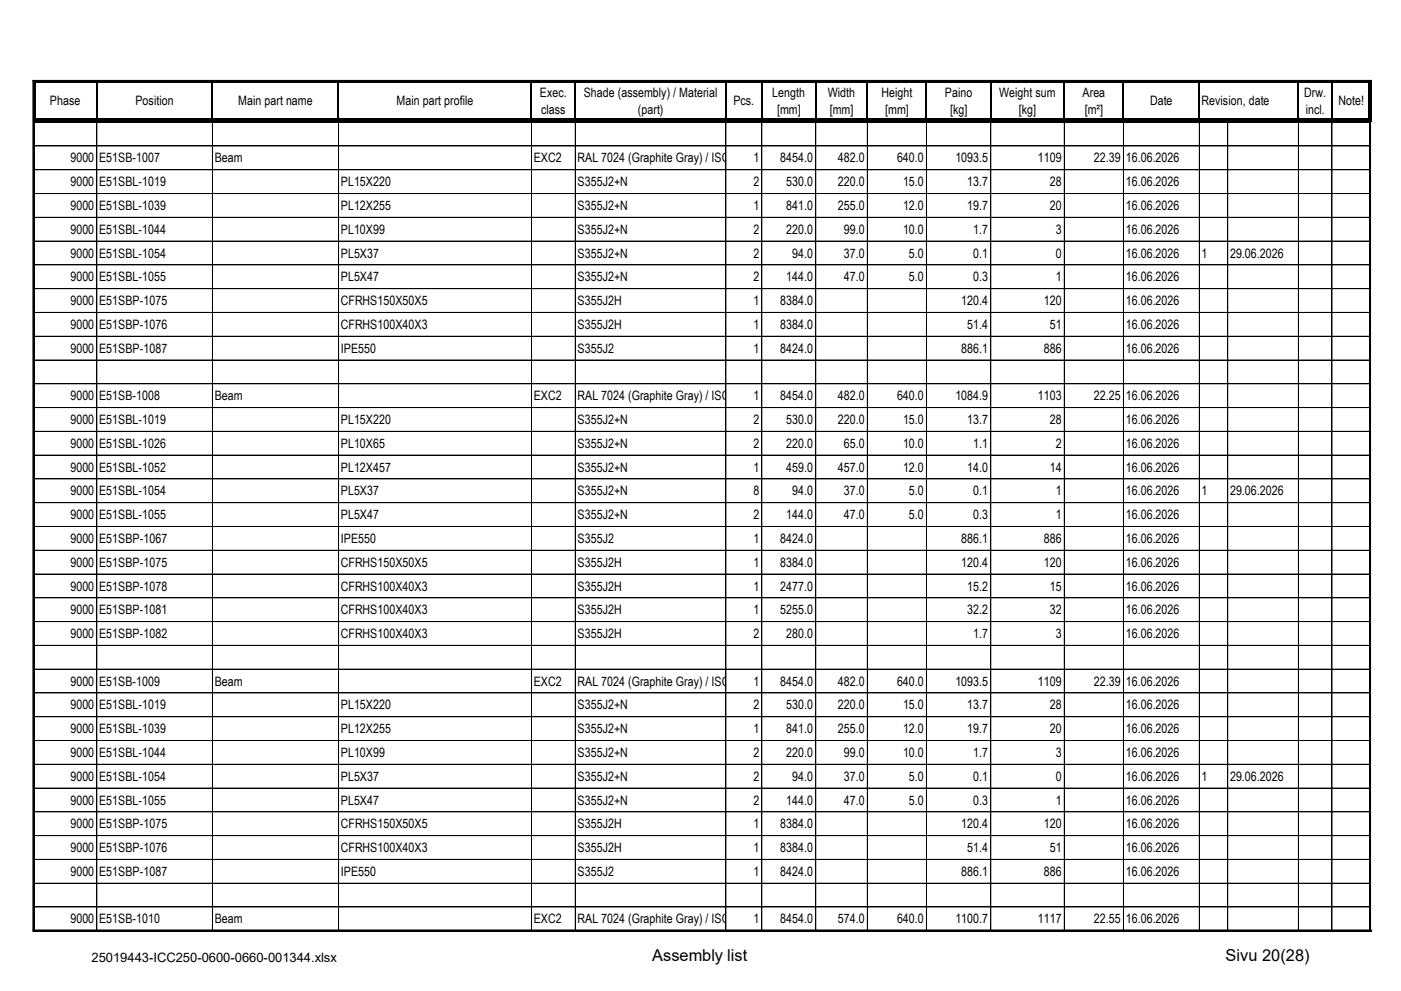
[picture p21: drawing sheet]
<svg xmlns="http://www.w3.org/2000/svg" width="297mm" height="210mm" viewBox="0 0 297 210" stroke-linecap="round" stroke-linejoin="round" font-family="sans-serif">
<defs><g id="words">
<g font-size="3.5">
<text x="138.2" y="203.6">Assembly list</text>
<text x="259.8" y="203.6">Sivu 20(28)</text>
</g>
<g font-size="2.8">
<text x="10.6" y="22.3">Phase</text>
<text x="28.7" y="22.3">Position</text>
<text x="50.5" y="22.3">Main part name</text>
<text x="84" y="22.3">Main part profile</text>
<text x="114.4" y="20.5">Exec.</text>
<text x="123.7" y="20.5">Shade (assembly) / Material</text>
<text x="155.4" y="22.3">Pcs.</text>
<text x="163.7" y="20.5">Length</text>
<text x="175.5" y="20.5">Width</text>
<text x="186.8" y="20.5">Height</text>
<text x="200.3" y="20.5">Paino</text>
<text x="211.8" y="20.5">Weight sum</text>
<text x="229.4" y="20.5">Area</text>
<text x="243.8" y="22.3">Date</text>
<text x="254.7" y="22.2">Revision, date</text>
<text x="276.4" y="20.5">Drw.</text>
<text x="283.7" y="22.3">Note!</text>
<text x="114.7" y="24.1">class</text>
<text x="135.2" y="24.1">(part)</text>
<text x="164.7" y="24.1">[mm]</text>
<text x="175.9" y="24.1">[mm]</text>
<text x="187.6" y="24.1">[mm]</text>
<text x="201.4" y="24.1">[kg]</text>
<text x="215.9" y="24.1">[kg]</text>
<text x="229.9" y="24.1">[m²]</text>
<text x="276.7" y="24.1">incl.</text>
<text x="14.9" y="34.4">9000</text>
<text x="21" y="34.4">E51SB-1007</text>
<text x="45.5" y="34.4">Beam</text>
<text x="113.1" y="34.4">EXC2</text>
<text x="122.4" y="34.4">RAL 7024 (Graphite Gray) / ISO12944-5</text>
<text x="159.7" y="34.4">1</text>
<text x="165.4" y="34.4">8454.0</text>
<text x="177.6" y="34.4">482.0</text>
<text x="190.1" y="34.4">640.0</text>
<text x="202.5" y="34.4">1093.5</text>
<text x="220" y="34.4">1109</text>
<text x="231.9" y="34.4">22.39</text>
<text x="238.6" y="34.4">16.06.2026</text>
<text x="14.9" y="39.5">9000</text>
<text x="21" y="39.5">E51SBL-1019</text>
<text x="72.2" y="39.5">PL15X220</text>
<text x="122.4" y="39.5">S355J2+N</text>
<text x="159.7" y="39.5">2</text>
<text x="166.6" y="39.5">530.0</text>
<text x="177.6" y="39.5">220.0</text>
<text x="191.4" y="39.5">15.0</text>
<text x="205" y="39.5">13.7</text>
<text x="222.5" y="39.5">28</text>
<text x="238.6" y="39.5">16.06.2026</text>
<text x="14.9" y="44.5">9000</text>
<text x="21" y="44.5">E51SBL-1039</text>
<text x="72.2" y="44.5">PL12X255</text>
<text x="122.4" y="44.5">S355J2+N</text>
<text x="159.7" y="44.5">1</text>
<text x="166.6" y="44.5">841.0</text>
<text x="177.6" y="44.5">255.0</text>
<text x="191.4" y="44.5">12.0</text>
<text x="205" y="44.5">19.7</text>
<text x="222.5" y="44.5">20</text>
<text x="238.6" y="44.5">16.06.2026</text>
<text x="14.9" y="49.5">9000</text>
<text x="21" y="49.5">E51SBL-1044</text>
<text x="72.2" y="49.5">PL10X99</text>
<text x="122.4" y="49.5">S355J2+N</text>
<text x="159.7" y="49.5">2</text>
<text x="166.6" y="49.5">220.0</text>
<text x="178.9" y="49.5">99.0</text>
<text x="191.4" y="49.5">10.0</text>
<text x="206.3" y="49.5">1.7</text>
<text x="223.8" y="49.5">3</text>
<text x="238.6" y="49.5">16.06.2026</text>
<text x="14.9" y="54.6">9000</text>
<text x="14.9" y="59.6">9000</text>
<text x="21" y="54.6">E51SBL-1054</text>
<text x="21" y="59.6">E51SBL-1055</text>
<text x="72.2" y="54.6">PL5X37</text>
<text x="72.2" y="59.6">PL5X47</text>
<text x="122.4" y="54.6">S355J2+N</text>
<text x="122.4" y="59.6">S355J2+N</text>
<text x="159.7" y="54.6">2</text>
<text x="159.7" y="59.6">2</text>
<text x="166.6" y="59.6">144.0</text>
<text x="167.9" y="54.6">94.0</text>
<text x="178.9" y="54.6">37.0</text>
<text x="178.9" y="59.6">47.0</text>
<text x="192.7" y="54.6">5.0</text>
<text x="192.7" y="59.6">5.0</text>
<text x="206.3" y="54.6">0.1</text>
<text x="206.3" y="59.6">0.3</text>
<text x="223.8" y="54.6">0</text>
<text x="223.8" y="59.6">1</text>
<text x="238.6" y="54.6">16.06.2026</text>
<text x="238.6" y="59.6">16.06.2026</text>
<text x="254.7" y="54.6">1</text>
<text x="260.7" y="54.6">29.06.2026</text>
<text x="14.9" y="64.7">9000</text>
<text x="21" y="64.7">E51SBP-1075</text>
<text x="72.2" y="64.7">CFRHS150X50X5</text>
<text x="122.4" y="64.7">S355J2H</text>
<text x="159.7" y="64.7">1</text>
<text x="165.4" y="64.7">8384.0</text>
<text x="203.7" y="64.7">120.4</text>
<text x="221.2" y="64.7">120</text>
<text x="238.6" y="64.7">16.06.2026</text>
<text x="14.9" y="69.7">9000</text>
<text x="21" y="69.7">E51SBP-1076</text>
<text x="72.2" y="69.7">CFRHS100X40X3</text>
<text x="122.4" y="69.7">S355J2H</text>
<text x="159.7" y="69.7">1</text>
<text x="165.4" y="69.7">8384.0</text>
<text x="205" y="69.7">51.4</text>
<text x="222.5" y="69.7">51</text>
<text x="238.6" y="69.7">16.06.2026</text>
<text x="14.9" y="74.7">9000</text>
<text x="21" y="74.7">E51SBP-1087</text>
<text x="72.2" y="74.7">IPE550</text>
<text x="122.4" y="74.7">S355J2</text>
<text x="159.7" y="74.7">1</text>
<text x="165.4" y="74.7">8424.0</text>
<text x="203.7" y="74.7">886.1</text>
<text x="221.2" y="74.7">886</text>
<text x="238.6" y="74.7">16.06.2026</text>
<text x="14.9" y="84.8">9000</text>
<text x="14.9" y="89.8">9000</text>
<text x="21" y="84.8">E51SB-1008</text>
<text x="21" y="89.8">E51SBL-1019</text>
<text x="45.5" y="84.8">Beam</text>
<text x="72.2" y="89.8">PL15X220</text>
<text x="113.1" y="84.8">EXC2</text>
<text x="122.4" y="84.8">RAL 7024 (Graphite Gray) / ISO12944-5</text>
<text x="122.4" y="89.8">S355J2+N</text>
<text x="159.7" y="84.8">1</text>
<text x="159.7" y="89.8">2</text>
<text x="165.4" y="84.8">8454.0</text>
<text x="166.6" y="89.8">530.0</text>
<text x="177.6" y="84.8">482.0</text>
<text x="177.6" y="89.8">220.0</text>
<text x="190.1" y="84.8">640.0</text>
<text x="191.4" y="89.8">15.0</text>
<text x="202.5" y="84.8">1084.9</text>
<text x="205" y="89.8">13.7</text>
<text x="220" y="84.8">1103</text>
<text x="222.5" y="89.8">28</text>
<text x="231.9" y="84.8">22.25</text>
<text x="238.6" y="84.8">16.06.2026</text>
<text x="238.6" y="89.8">16.06.2026</text>
<text x="14.9" y="94.9">9000</text>
<text x="21" y="94.9">E51SBL-1026</text>
<text x="72.2" y="94.9">PL10X65</text>
<text x="122.4" y="94.9">S355J2+N</text>
<text x="159.7" y="94.9">2</text>
<text x="166.6" y="94.9">220.0</text>
<text x="178.9" y="94.9">65.0</text>
<text x="191.4" y="94.9">10.0</text>
<text x="206.3" y="94.9">1.1</text>
<text x="223.8" y="94.9">2</text>
<text x="238.6" y="94.9">16.06.2026</text>
<text x="14.9" y="99.9">9000</text>
<text x="21" y="99.9">E51SBL-1052</text>
<text x="72.2" y="99.9">PL12X457</text>
<text x="122.4" y="99.9">S355J2+N</text>
<text x="159.7" y="99.9">1</text>
<text x="166.6" y="99.9">459.0</text>
<text x="177.6" y="99.9">457.0</text>
<text x="191.4" y="99.9">12.0</text>
<text x="205" y="99.9">14.0</text>
<text x="222.5" y="99.9">14</text>
<text x="238.6" y="99.9">16.06.2026</text>
<text x="14.9" y="105">9000</text>
<text x="21" y="105">E51SBL-1054</text>
<text x="72.2" y="105">PL5X37</text>
<text x="122.4" y="105">S355J2+N</text>
<text x="159.7" y="105">8</text>
<text x="167.9" y="105">94.0</text>
<text x="178.9" y="105">37.0</text>
<text x="192.7" y="105">5.0</text>
<text x="206.3" y="105">0.1</text>
<text x="223.8" y="105">1</text>
<text x="238.6" y="105">16.06.2026</text>
<text x="254.7" y="105">1</text>
<text x="260.7" y="105">29.06.2026</text>
<text x="14.9" y="110">9000</text>
<text x="21" y="110">E51SBL-1055</text>
<text x="72.2" y="110">PL5X47</text>
<text x="122.4" y="110">S355J2+N</text>
<text x="159.7" y="110">2</text>
<text x="166.6" y="110">144.0</text>
<text x="178.9" y="110">47.0</text>
<text x="192.7" y="110">5.0</text>
<text x="206.3" y="110">0.3</text>
<text x="223.8" y="110">1</text>
<text x="238.6" y="110">16.06.2026</text>
<text x="14.9" y="115">9000</text>
<text x="21" y="115">E51SBP-1067</text>
<text x="72.2" y="115">IPE550</text>
<text x="122.4" y="115">S355J2</text>
<text x="159.7" y="115">1</text>
<text x="165.4" y="115">8424.0</text>
<text x="203.7" y="115">886.1</text>
<text x="221.2" y="115">886</text>
<text x="238.6" y="115">16.06.2026</text>
<text x="14.9" y="120.1">9000</text>
<text x="14.9" y="125.1">9000</text>
<text x="21" y="120.1">E51SBP-1075</text>
<text x="21" y="125.1">E51SBP-1078</text>
<text x="72.2" y="120.1">CFRHS150X50X5</text>
<text x="72.2" y="125.1">CFRHS100X40X3</text>
<text x="122.4" y="120.1">S355J2H</text>
<text x="122.4" y="125.1">S355J2H</text>
<text x="159.7" y="120.1">1</text>
<text x="159.7" y="125.1">1</text>
<text x="165.4" y="120.1">8384.0</text>
<text x="165.4" y="125.1">2477.0</text>
<text x="203.7" y="120.1">120.4</text>
<text x="205" y="125.1">15.2</text>
<text x="221.2" y="120.1">120</text>
<text x="222.5" y="125.1">15</text>
<text x="238.6" y="120.1">16.06.2026</text>
<text x="238.6" y="125.1">16.06.2026</text>
<text x="14.9" y="130.2">9000</text>
<text x="21" y="130.2">E51SBP-1081</text>
<text x="72.2" y="130.2">CFRHS100X40X3</text>
<text x="122.4" y="130.2">S355J2H</text>
<text x="159.7" y="130.2">1</text>
<text x="165.4" y="130.2">5255.0</text>
<text x="205" y="130.2">32.2</text>
<text x="222.5" y="130.2">32</text>
<text x="238.6" y="130.2">16.06.2026</text>
<text x="14.9" y="135.2">9000</text>
<text x="21" y="135.2">E51SBP-1082</text>
<text x="72.2" y="135.2">CFRHS100X40X3</text>
<text x="122.4" y="135.2">S355J2H</text>
<text x="159.7" y="135.2">2</text>
<text x="166.6" y="135.2">280.0</text>
<text x="206.3" y="135.2">1.7</text>
<text x="223.8" y="135.2">3</text>
<text x="238.6" y="135.2">16.06.2026</text>
<text x="14.9" y="145.3">9000</text>
<text x="21" y="145.3">E51SB-1009</text>
<text x="45.5" y="145.3">Beam</text>
<text x="113.1" y="145.3">EXC2</text>
<text x="122.4" y="145.3">RAL 7024 (Graphite Gray) / ISO12944-5</text>
<text x="159.7" y="145.3">1</text>
<text x="165.4" y="145.3">8454.0</text>
<text x="177.6" y="145.3">482.0</text>
<text x="190.1" y="145.3">640.0</text>
<text x="202.5" y="145.3">1093.5</text>
<text x="220" y="145.3">1109</text>
<text x="231.9" y="145.3">22.39</text>
<text x="238.6" y="145.3">16.06.2026</text>
<text x="14.9" y="150.3">9000</text>
<text x="14.9" y="155.4">9000</text>
<text x="21" y="150.3">E51SBL-1019</text>
<text x="21" y="155.4">E51SBL-1039</text>
<text x="72.2" y="150.3">PL15X220</text>
<text x="72.2" y="155.4">PL12X255</text>
<text x="122.4" y="150.3">S355J2+N</text>
<text x="122.4" y="155.4">S355J2+N</text>
<text x="159.7" y="150.3">2</text>
<text x="159.7" y="155.4">1</text>
<text x="166.6" y="150.3">530.0</text>
<text x="166.6" y="155.4">841.0</text>
<text x="177.6" y="150.3">220.0</text>
<text x="177.6" y="155.4">255.0</text>
<text x="191.4" y="150.3">15.0</text>
<text x="191.4" y="155.4">12.0</text>
<text x="205" y="150.3">13.7</text>
<text x="205" y="155.4">19.7</text>
<text x="222.5" y="150.3">28</text>
<text x="222.5" y="155.4">20</text>
<text x="238.6" y="150.3">16.06.2026</text>
<text x="238.6" y="155.4">16.06.2026</text>
<text x="14.9" y="160.4">9000</text>
<text x="21" y="160.4">E51SBL-1044</text>
<text x="72.2" y="160.4">PL10X99</text>
<text x="122.4" y="160.4">S355J2+N</text>
<text x="159.7" y="160.4">2</text>
<text x="166.6" y="160.4">220.0</text>
<text x="178.9" y="160.4">99.0</text>
<text x="191.4" y="160.4">10.0</text>
<text x="206.3" y="160.4">1.7</text>
<text x="223.8" y="160.4">3</text>
<text x="238.6" y="160.4">16.06.2026</text>
<text x="14.9" y="165.4">9000</text>
<text x="21" y="165.4">E51SBL-1054</text>
<text x="72.2" y="165.4">PL5X37</text>
<text x="122.4" y="165.4">S355J2+N</text>
<text x="159.7" y="165.4">2</text>
<text x="167.9" y="165.4">94.0</text>
<text x="178.9" y="165.4">37.0</text>
<text x="192.7" y="165.4">5.0</text>
<text x="206.3" y="165.4">0.1</text>
<text x="223.8" y="165.4">0</text>
<text x="238.6" y="165.4">16.06.2026</text>
<text x="254.7" y="165.4">1</text>
<text x="260.7" y="165.4">29.06.2026</text>
<text x="14.9" y="170.5">9000</text>
<text x="21" y="170.5">E51SBL-1055</text>
<text x="72.2" y="170.5">PL5X47</text>
<text x="122.4" y="170.5">S355J2+N</text>
<text x="159.7" y="170.5">2</text>
<text x="166.6" y="170.5">144.0</text>
<text x="178.9" y="170.5">47.0</text>
<text x="192.7" y="170.5">5.0</text>
<text x="206.3" y="170.5">0.3</text>
<text x="223.8" y="170.5">1</text>
<text x="238.6" y="170.5">16.06.2026</text>
<text x="14.9" y="175.5">9000</text>
<text x="21" y="175.5">E51SBP-1075</text>
<text x="72.2" y="175.5">CFRHS150X50X5</text>
<text x="122.4" y="175.5">S355J2H</text>
<text x="159.7" y="175.5">1</text>
<text x="165.4" y="175.5">8384.0</text>
<text x="203.7" y="175.5">120.4</text>
<text x="221.2" y="175.5">120</text>
<text x="238.6" y="175.5">16.06.2026</text>
<text x="14.9" y="180.5">9000</text>
<text x="14.9" y="185.6">9000</text>
<text x="21" y="180.5">E51SBP-1076</text>
<text x="21" y="185.6">E51SBP-1087</text>
<text x="72.2" y="180.5">CFRHS100X40X3</text>
<text x="72.2" y="185.6">IPE550</text>
<text x="122.4" y="180.5">S355J2H</text>
<text x="122.4" y="185.6">S355J2</text>
<text x="159.7" y="180.5">1</text>
<text x="159.7" y="185.6">1</text>
<text x="165.4" y="180.5">8384.0</text>
<text x="165.4" y="185.6">8424.0</text>
<text x="203.7" y="185.6">886.1</text>
<text x="205" y="180.5">51.4</text>
<text x="221.2" y="185.6">886</text>
<text x="222.5" y="180.5">51</text>
<text x="238.6" y="180.5">16.06.2026</text>
<text x="238.6" y="185.6">16.06.2026</text>
<text x="14.9" y="195.7">9000</text>
<text x="21" y="195.7">E51SB-1010</text>
<text x="45.5" y="195.7">Beam</text>
<text x="113.1" y="195.7">EXC2</text>
<text x="122.4" y="195.7">RAL 7024 (Graphite Gray) / ISO12944-5</text>
<text x="159.7" y="195.7">1</text>
<text x="165.4" y="195.7">8454.0</text>
<text x="177.6" y="195.7">574.0</text>
<text x="190.1" y="195.7">640.0</text>
<text x="202.5" y="195.7">1100.7</text>
<text x="220" y="195.7">1117</text>
<text x="231.9" y="195.7">22.55</text>
<text x="238.6" y="195.7">16.06.2026</text>
<text x="19.4" y="203.8">25019443-ICC250-0600-0660-001344.xlsx</text>
</g>
</g></defs>
<path d="M7.3 17.3v8.6M7.5 17.4h283.2" fill="none" stroke="#000" stroke-width=".22"/>
<g fill="none" stroke="#000" stroke-width=".34">
<path d="M7 17.2h283.6M7.1 17v180.4M20.5 17.5v7.7M45 17.5v7.7M71.7 17.5v7.7M112.6 17.5v7.7M121.9 17.5v7.7M153.8 17.5v7.7M161.4 17.5v7.7M172.9 17.5v7.7M183.8 17.5v7.7M196.3 17.5v7.7"/>
<path d="M210 17.5v7.7M225.5 17.5v7.7M238.1 17.5v7.7M254.2 17.5v7.7M275.2 17.5v7.7M282.3 17.5v7.7M290.4 17v180.4M7 197.2h283.6"/>
</g>
<g fill="#000">
<path d="M7.5 25.2h283.2v.7h-283.2z" fill-rule="evenodd"/>
<path d="M20.5 25.9v.1z" fill-rule="evenodd"/>
<path d="M45 25.9v.1z" fill-rule="evenodd"/>
<path d="M71.7 25.9l.1 .1z" fill-rule="evenodd"/>
<path d="M112.6 25.9l.1 .1z" fill-rule="evenodd"/>
<path d="M121.9 25.9v.1z" fill-rule="evenodd"/>
<path d="M153.8 25.9l.1 .1z" fill-rule="evenodd"/>
<path d="M161.4 25.9l.1 .1z" fill-rule="evenodd"/>
<path d="M172.9 25.9v.1z" fill-rule="evenodd"/>
<path d="M183.8 25.9v.1z" fill-rule="evenodd"/>
<path d="M196.3 25.9l.1 .1z" fill-rule="evenodd"/>
<path d="M210 25.9v.1z" fill-rule="evenodd"/>
<path d="M225.5 25.9l.1 .1z" fill-rule="evenodd"/>
<path d="M238.1 25.9v.1z" fill-rule="evenodd"/>
<path d="M254.2 25.9v.1z" fill-rule="evenodd"/>
<path d="M260.2 25.9v.1z" fill-rule="evenodd"/>
<path d="M275.2 25.9v.1z" fill-rule="evenodd"/>
<path d="M282.3 25.9v.1z" fill-rule="evenodd"/>
<path d="M290.1 17.5h.6v8.4h-.6z" fill-rule="evenodd"/>
<path d="M290.4 25.9l.1 .1z" fill-rule="evenodd"/>
</g>
<g fill="none" stroke="#000" stroke-width=".21">
<path d="M290.3 17v180.3M290.6 17h-283.6v180.3M7.2 30.9h283.3M7.2 36h283.3M20.5 25.9v171.3M45 25.9v171.3M71.8 25.9v171.3M112.6 25.9v171.3M121.9 25.9v171.3M153.8 25.9v171.3M161.5 25.9v171.3M172.9 25.9v171.3"/>
<path d="M183.8 25.9v171.3M196.4 25.9v171.3M210 25.9v171.3M225.6 25.9v171.3M238.1 25.9v171.3M254.2 25.9v171.3M260.2 25.9v171.3M275.2 25.9v171.3M282.3 25.9v171.3M290.5 25.9v171.3h-283.3M7.2 41h283.3M7.2 46h283.3"/>
<path d="M7.2 56.1h283.3M290.5 51.1h-283.3M7.2 61.2h283.3M7.2 66.2h283.3M7.2 71.2h283.3M290.5 76.3h-283.3M7.2 81.3h283.3M7.2 86.4h283.3M7.2 91.4h283.3M7.2 96.4h283.3M7.2 101.5h283.3M7.2 111.6h283.3"/>
<path d="M7.2 116.6h283.3M290.5 106.5h-283.3M7.2 121.6h283.3M7.2 126.7h283.3M7.2 131.7h283.3M7.2 136.7h283.3M7.2 141.8h283.3M7.2 146.8h283.3M7.2 156.9h283.3M290.5 151.9h-283.3M7.2 161.9h283.3M290.5 167h-283.3"/>
<path d="M290.5 172h-283.3M290.5 177.1h-283.3M7 197h283.6M290.5 182.1h-283.3M290.5 187.1h-283.3M290.5 192.2h-283.3"/>
</g>
<use href="#words"/>
</svg>
